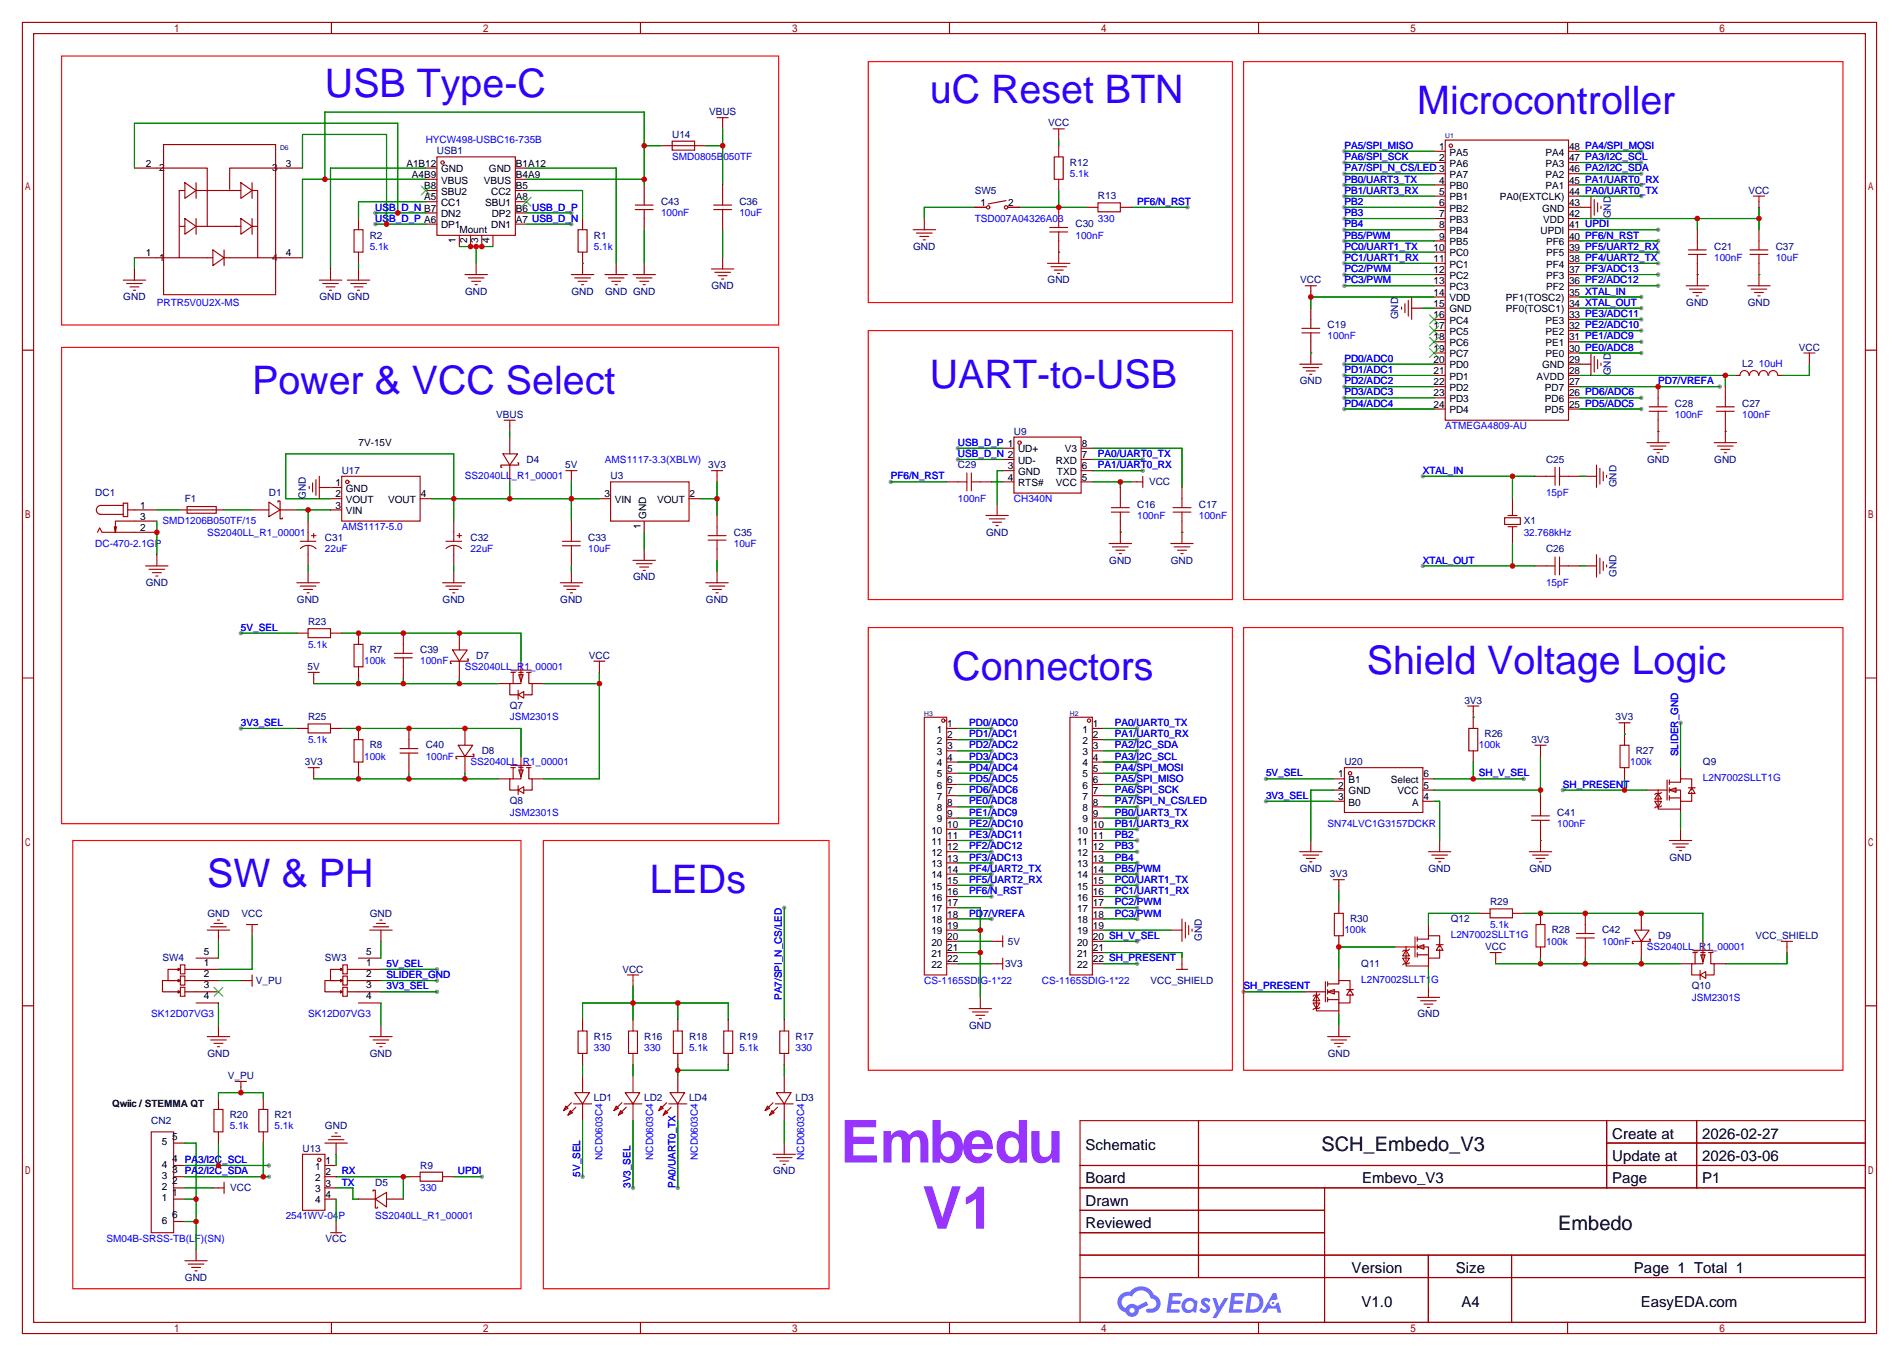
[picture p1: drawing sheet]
<svg xmlns="http://www.w3.org/2000/svg" width="431mm" height="307mm" viewBox="0 0 431 307" stroke-linecap="round" stroke-linejoin="round" font-family="sans-serif">
<defs><g id="words">
<g font-size="13.4" fill="#93f">
<text x="190.5" y="263.5">Embedu</text>
<text x="209.1" y="278.5">V1</text>
</g>
<g font-size="8.9" fill="#30f">
<text x="73.7" y="22">USB Type-C</text>
<text x="210.8" y="23.3">uC Reset BTN</text>
<text x="321.3" y="25.8">Microcontroller</text>
<text x="57.1" y="89.3">Power &amp; VCC Select</text>
<text x="210.8" y="88">UART-to-USB</text>
<text x="215.9" y="154.1">Connectors</text>
<text x="309.9" y="152.8">Shield Voltage Logic</text>
<text x="47" y="201.1">SW &amp; PH</text>
<text x="147.3" y="202.3">LEDs</text>
</g>
<g font-size="4.5">
<text x="299.6" y="260.9">SCH_Embedo_V3</text>
<text x="353.3" y="278.7">Embedo</text>
</g>
<g font-size="3.4">
<text x="246.1" y="260.6">Schematic</text>
<text x="365.5" y="258.1">Create at</text>
<text x="365.5" y="263.1">Update at</text>
<text x="385.9" y="258.1">2026-02-27</text>
<text x="385.9" y="263.1">2026-03-06</text>
<text x="246.1" y="268.2">Board</text>
<text x="308.8" y="268.2">Embevo_V3</text>
<text x="365.5" y="268.2">Page</text>
<text x="385.9" y="268.2">P1</text>
<text x="246.1" y="273.3">Drawn</text>
<text x="246.1" y="278.4">Reviewed</text>
<text x="306.4" y="288.5">Version</text>
<text x="330.1" y="288.5">Size</text>
<text x="370.4" y="288.5">Page 1 Total 1</text>
<text x="308.7" y="296.2">V1.0</text>
<text x="331.3" y="296.2">A4</text>
<text x="372" y="296.2">EasyEDA.com</text>
</g>
<g font-size="2.3" fill="#000080">
<text x="160.7" y="26.1">VBUS</text>
<text x="237.6" y="28.7">VCC</text>
<text x="99.1" y="35">USB1</text>
<text x="152.4" y="31.2">U14</text>
<text x="242.6" y="37.6">R12</text>
<text x="149.9" y="46.4">C43</text>
<text x="167.6" y="46.4">C36</text>
<text x="221" y="43.9">SW5</text>
<text x="248.9" y="45.2">R13</text>
<text x="396.4" y="43.9">VCC</text>
<text x="243.8" y="51.5">C30</text>
<text x="365.2" y="49.5" transform="rotate(-90 365.2 49.5)">GND</text>
<text x="83.8" y="54.1">R2</text>
<text x="134.6" y="54.1">R1</text>
<text x="207" y="56.6">GND</text>
<text x="388.6" y="56.6">C21</text>
<text x="402.6" y="56.6">C37</text>
<text x="161.3" y="65.5">GND</text>
<text x="237.5" y="64.2">GND</text>
<text x="294.8" y="64.2">VCC</text>
<text x="28" y="68">GND</text>
<text x="72.4" y="68">GND GND</text>
<text x="105.4" y="66.8">GND</text>
<text x="129.6" y="66.8">GND</text>
<text x="137.2" y="66.8">GND GND</text>
<text x="382.3" y="69.3">GND</text>
<text x="396.3" y="69.3">GND</text>
<text x="301" y="74.4">C19</text>
<text x="317" y="72.4" transform="rotate(-90 317 72.4)">GND</text>
<text x="395" y="83.3">L2</text>
<text x="407.8" y="79.5">VCC</text>
<text x="294.7" y="87.1">GND</text>
<text x="365.2" y="85.1" transform="rotate(-90 365.2 85.1)">GND</text>
<text x="112.5" y="94.7">VBUS</text>
<text x="379.7" y="92.2">C28</text>
<text x="395" y="92.2">C27</text>
<text x="229.9" y="98.5">U9</text>
<text x="77.5" y="107.4">U17</text>
<text x="119.4" y="104.9">D4</text>
<text x="128.2" y="106.1">5V</text>
<text x="160.5" y="106.1">3V3</text>
<text x="217.2" y="106.1">C29</text>
<text x="350.5" y="104.9">C25</text>
<text x="373.4" y="104.9">GND</text>
<text x="388.6" y="104.9">GND</text>
<text x="21.6" y="112.5">DC1</text>
<text x="41.9" y="113.8">F1</text>
<text x="61" y="112.5">D1</text>
<text x="69.3" y="113" transform="rotate(-90 69.3 113)">GND</text>
<text x="138.4" y="108.7">U3</text>
<text x="260.5" y="109.9">VCC</text>
<text x="366.5" y="110.5" transform="rotate(-90 366.5 110.5)">GND</text>
<text x="257.8" y="115">C16</text>
<text x="271.8" y="115">C17</text>
<text x="345.4" y="118.8">X1</text>
<text x="73.7" y="122.6">C31</text>
<text x="106.7" y="122.6">C32</text>
<text x="133.3" y="122.6">C33</text>
<text x="166.4" y="121.4">C35</text>
<text x="223.5" y="121.4">GND</text>
<text x="350.5" y="125.2">C26</text>
<text x="143.5" y="131.5">GND</text>
<text x="251.5" y="127.7">GND</text>
<text x="265.5" y="127.7">GND</text>
<text x="366.5" y="130.8" transform="rotate(-90 366.5 130.8)">GND</text>
<text x="33" y="132.8">GND</text>
<text x="67.3" y="136.6">GND</text>
<text x="100.4" y="136.6">GND</text>
<text x="127" y="136.6">GND</text>
<text x="160" y="136.6">GND</text>
<text x="69.8" y="141.7">R23</text>
<text x="83.8" y="148">R7</text>
<text x="95.2" y="148">C39</text>
<text x="107.9" y="149.3">D7</text>
<text x="133.5" y="149.3">VCC</text>
<text x="69.7" y="151.9">5V</text>
<text x="115.6" y="160.7">Q7</text>
<text x="332" y="159.5">3V3</text>
<text x="69.8" y="163.3">R25</text>
<text x="336.5" y="167.1">R26</text>
<text x="366.3" y="163.3">3V3</text>
<text x="69.1" y="173.4">3V3</text>
<text x="83.8" y="169.6">R8</text>
<text x="96.5" y="169.6">C40</text>
<text x="109.2" y="170.9">D8</text>
<text x="304.8" y="173.4">U20</text>
<text x="347.2" y="168.4">3V3</text>
<text x="370.8" y="170.9">R27</text>
<text x="386.1" y="173.4">Q9</text>
<text x="115.6" y="182.3">Q8</text>
<text x="353.1" y="184.9">C41</text>
<text x="294.7" y="197.6">GND</text>
<text x="323.9" y="197.6">GND</text>
<text x="346.7" y="197.6">GND</text>
<text x="378.5" y="195">GND</text>
<text x="301.5" y="198.8">3V3</text>
<text x="47" y="207.7">GND</text>
<text x="54.8" y="207.7">VCC</text>
<text x="83.8" y="207.7">GND</text>
<text x="306.1" y="209">R30</text>
<text x="328.9" y="209">Q12</text>
<text x="337.8" y="205.2">R29</text>
<text x="228.5" y="214.1">5V</text>
<text x="272.5" y="213.3" transform="rotate(-90 272.5 213.3)">GND</text>
<text x="336.7" y="215.4">VCC</text>
<text x="351.8" y="211.5">R28</text>
<text x="363.2" y="211.5">C42</text>
<text x="375.9" y="212.8">D9</text>
<text x="398" y="212.8">VCC_SHIELD</text>
<text x="36.8" y="217.9">SW4</text>
<text x="73.7" y="217.9">SW3</text>
<text x="141.1" y="220.4">VCC</text>
<text x="227.9" y="219.2">3V3</text>
<text x="308.6" y="219.2">Q11</text>
<text x="58" y="223">V_PU</text>
<text x="260.9" y="223">VCC_SHIELD</text>
<text x="383.5" y="224.2">Q10</text>
<text x="219.7" y="233.1">GND</text>
<text x="321.3" y="230.6">GND</text>
<text x="47" y="239.5">GND</text>
<text x="83.8" y="239.5">GND</text>
<text x="134.6" y="235.7">R15</text>
<text x="146" y="235.7">R16</text>
<text x="156.2" y="235.7">R18</text>
<text x="167.6" y="235.7">R19</text>
<text x="180.3" y="235.7">R17</text>
<text x="301" y="239.5">GND</text>
<text x="51.6" y="244.6">V_PU</text>
<text x="134.6" y="249.6">LD1</text>
<text x="146" y="249.6">LD2</text>
<text x="156.2" y="249.6">LD4</text>
<text x="180.3" y="249.6">LD3</text>
<text x="34.3" y="254.7">CN2</text>
<text x="52.1" y="253.5">R20</text>
<text x="62.2" y="253.5">R21</text>
<text x="73.7" y="256">GND</text>
<text x="68.6" y="261.1">U13</text>
<text x="52.2" y="270">VCC</text>
<text x="85.1" y="268.7">D5</text>
<text x="95.2" y="264.9">R9</text>
<text x="175.3" y="266.2">GND</text>
<text x="73.8" y="281.4">VCC</text>
<text x="41.9" y="290.3">GND</text>
</g>
<g font-size="2.3" fill="#00f">
<text x="96.5" y="32.5">HYCW498-USBC16-735B</text>
<text x="304.8" y="33.7">PA5/SPI_MISO</text>
<text x="152.4" y="36.3">SMD0805B050TF</text>
<text x="242.6" y="40.1">5.1k</text>
<text x="304.8" y="36.3">PA6/SPI_SCK</text>
<text x="304.8" y="38.8">PA7/SPI_N_CS/LED 3</text>
<text x="304.8" y="41.4">PB0/UART3_TX</text>
<text x="85.1" y="47.7">USB_D_N B7</text>
<text x="257.8" y="46.4">PF6/N_RST</text>
<text x="304.8" y="43.9">PB1/UART3_RX</text>
<text x="304.8" y="46.4">PB2</text>
<text x="85.1" y="50.3">USB_D_P A6</text>
<text x="149.9" y="49">100nF</text>
<text x="167.6" y="49">10uF</text>
<text x="221" y="50.3">TSD007A04326A03</text>
<text x="248.9" y="50.3">330</text>
<text x="304.8" y="49">PB3</text>
<text x="304.8" y="51.5">PB4</text>
<text x="83.8" y="56.6">5.1k</text>
<text x="134.6" y="56.6">5.1k</text>
<text x="243.8" y="54.1">100nF</text>
<text x="304.8" y="56.6">PC0/UART1_TX</text>
<text x="304.8" y="59.1">PC1/UART1_RX</text>
<text x="304.8" y="54.1">PB5/PWM</text>
<text x="388.6" y="59.1">100nF</text>
<text x="402.6" y="59.1">10uF</text>
<text x="304.8" y="61.7">PC2/PWM</text>
<text x="304.8" y="64.2">PC3/PWM</text>
<text x="35.6" y="69.3">PRTR5V0U2X-MS</text>
<text x="301" y="76.9">100nF</text>
<text x="304.8" y="82">PD0/ADC0</text>
<text x="398.8" y="83.3">10uH</text>
<text x="304.8" y="84.5">PD1/ADC1</text>
<text x="304.8" y="87.1">PD2/ADC2</text>
<text x="304.8" y="89.6">PD3/ADC3</text>
<text x="375.9" y="87.1">PD7/VREFA</text>
<text x="304.8" y="92.2">PD4/ADC4</text>
<text x="379.7" y="94.7">100nF</text>
<text x="395" y="94.7">100nF</text>
<text x="217.2" y="101.1">USB_D_P 1</text>
<text x="327.7" y="97.2">ATMEGA4809-AU</text>
<text x="137.2" y="104.9">AMS1117-3.3(XBLW)</text>
<text x="217.2" y="103.6">USB_D_N 2</text>
<text x="248.9" y="103.6">PA0/UART0_TX</text>
<text x="248.9" y="106.1">PA1/UART0_RX</text>
<text x="322.6" y="107.4">XTAL_IN</text>
<text x="105.4" y="108.7">SS2040LL_R1_00001</text>
<text x="201.9" y="108.7">PF6/N_RST</text>
<text x="217.2" y="113.8">100nF</text>
<text x="229.9" y="113.8">CH340N</text>
<text x="350.5" y="112.5">15pF</text>
<text x="36.8" y="118.8">SMD1206B050TF/15</text>
<text x="257.8" y="117.6">100nF</text>
<text x="271.8" y="117.6">100nF</text>
<text x="21.6" y="123.9">DC-470-2.1GP</text>
<text x="47" y="121.4">SS2040LL_R1_00001</text>
<text x="73.7" y="125.2">22uF</text>
<text x="77.5" y="120.1">AMS1117-5.0</text>
<text x="106.7" y="125.2">22uF</text>
<text x="133.3" y="125.2">10uF</text>
<text x="166.4" y="123.9">10uF</text>
<text x="345.4" y="121.4">32.768kHz</text>
<text x="322.6" y="127.7">XTAL_OUT</text>
<text x="350.5" y="132.8">15pF</text>
<text x="54.6" y="143">5V_SEL</text>
<text x="69.8" y="146.8">5.1k</text>
<text x="82.5" y="150.6">100k</text>
<text x="95.2" y="150.6">100nF</text>
<text x="105.4" y="151.9">SS2040LL_R1_00001</text>
<text x="54.6" y="164.6">3V3_SEL</text>
<text x="115.6" y="163.3">JSM2301S</text>
<text x="219.7" y="167.1">PD1/ADC1</text>
<text x="219.7" y="164.6">PD0/ADC0</text>
<text x="252.7" y="164.6">PA0/UART0_TX</text>
<text x="252.7" y="167.1">PA1/UART0_RX</text>
<text x="69.8" y="168.4">5.1k</text>
<text x="82.5" y="172.2">100k</text>
<text x="96.5" y="172.2">100nF</text>
<text x="106.7" y="173.4">SS2040LL_R1_00001</text>
<text x="219.7" y="172.2">PD3/ADC3</text>
<text x="219.7" y="169.6">PD2/ADC2</text>
<text x="252.7" y="169.6">PA2/I2C_SDA</text>
<text x="252.7" y="172.2">PA3/I2C_SCL</text>
<text x="335.3" y="169.6">100k</text>
<text x="369.6" y="173.4">100k</text>
<text x="380.5" y="171.4" transform="rotate(-90 380.5 171.4)">SLIDER_GND</text>
<text x="219.7" y="179.8">PD6/ADC6</text>
<text x="219.7" y="177.3">PD5/ADC5</text>
<text x="219.7" y="174.7">PD4/ADC4</text>
<text x="252.7" y="174.7">PA4/SPI_MOSI</text>
<text x="252.7" y="177.3">PA5/SPI_MISO</text>
<text x="252.7" y="179.8">PA6/SPI_SCK</text>
<text x="287" y="176">5V_SEL</text>
<text x="335.3" y="176">SH_V_SEL</text>
<text x="354.3" y="178.5">SH_PRESENT</text>
<text x="386.1" y="177">L2N7002SLLT1G</text>
<text x="115.6" y="184.9">JSM2301S</text>
<text x="219.7" y="184.9">PE1/ADC9</text>
<text x="219.7" y="182.3">PE0/ADC8</text>
<text x="252.7" y="182.3">PA7/SPI_N_CS/LED</text>
<text x="252.7" y="184.9">PB0/UART3_TX</text>
<text x="287" y="181.1">3V3_SEL</text>
<text x="219.7" y="190">PE3/ADC11</text>
<text x="219.7" y="187.4">PE2/ADC10</text>
<text x="252.7" y="190">PB2</text>
<text x="252.7" y="187.4">PB1/UART3_RX</text>
<text x="301" y="187.4">SN74LVC1G3157DCKR</text>
<text x="353.1" y="187.4">100nF</text>
<text x="219.7" y="197.6">PF4/UART2_TX</text>
<text x="219.7" y="195">PF3/ADC13</text>
<text x="219.7" y="192.5">PF2/ADC12</text>
<text x="252.7" y="197.6">PB5/PWM</text>
<text x="252.7" y="195">PB4</text>
<text x="252.7" y="192.5">PB3</text>
<text x="219.7" y="202.7">PF6/N_RST</text>
<text x="219.7" y="200.1">PF5/UART2_RX</text>
<text x="252.7" y="202.7">PC1/UART1_RX</text>
<text x="252.7" y="200.1">PC0/UART1_TX</text>
<text x="219.7" y="207.7">PD7/VREFA</text>
<text x="252.7" y="207.7">PC3/PWM</text>
<text x="252.7" y="205.2">PC2/PWM</text>
<text x="304.8" y="211.5">100k</text>
<text x="328.9" y="212.6">L2N7002SLLT1G</text>
<text x="337.8" y="210.3">5.1k</text>
<text x="350.5" y="214.1">100k</text>
<text x="363.2" y="214.1">100nF</text>
<text x="373.4" y="215.4">SS2040LL_R1_00001</text>
<text x="87.6" y="219.2">5V_SEL</text>
<text x="87.6" y="221.7">SLIDER_GND</text>
<text x="87.6" y="224.2">3V3_SEL</text>
<text x="177.3" y="226.7" transform="rotate(-90 177.3 226.7)">PA7/SPI_N_CS/LED</text>
<text x="209.5" y="223">CS-1165SDIG-1*22</text>
<text x="236.2" y="223">CS-1165SDIG-1*22</text>
<text x="281.9" y="224.2">SH_PRESENT</text>
<text x="308.6" y="222.7">L2N7002SLLT1G</text>
<text x="383.5" y="226.8">JSM2301S</text>
<text x="34.3" y="230.6">SK12D07VG3</text>
<text x="69.8" y="230.6">SK12D07VG3</text>
<text x="134.6" y="238.2">330</text>
<text x="146" y="238.2">330</text>
<text x="156.2" y="238.2">5.1k</text>
<text x="167.6" y="238.2">5.1k</text>
<text x="180.3" y="238.2">330</text>
<text x="52.1" y="256">5.1k</text>
<text x="62.2" y="256">5.1k</text>
<text x="41.9" y="263.6">PA3/I2C_SCL</text>
<text x="136.6" y="262.9" transform="rotate(-90 136.6 262.9)">NCD0603C4</text>
<text x="148" y="262.9" transform="rotate(-90 148 262.9)">NCD0603C4</text>
<text x="158.2" y="262.9" transform="rotate(-90 158.2 262.9)">NCD0603C4</text>
<text x="182.3" y="262.9" transform="rotate(-90 182.3 262.9)">NCD0603C4</text>
<text x="41.9" y="266.2">PA2/I2C_SDA</text>
<text x="77.5" y="266.2">RX</text>
<text x="77.5" y="268.7">TX</text>
<text x="95.2" y="270">330</text>
<text x="103.8" y="266.2">UPDI</text>
<text x="131.5" y="266.7" transform="rotate(-90 131.5 266.7)">5V_SEL</text>
<text x="143" y="269.2" transform="rotate(-90 143 269.2)">3V3_SEL</text>
<text x="153.1" y="269.2" transform="rotate(-90 153.1 269.2)">PA0/UART0_TX</text>
<text x="24.1" y="281.4">SM04B-SRSS-TB(LF)(SN)</text>
<text x="64.8" y="276.3">2541WV-04P</text>
<text x="85.1" y="276.3">SS2040LL_R1_00001</text>
</g>
<g font-size="2.3">
<text x="326.3" y="34">1</text>
<text x="328.6" y="35.2">PA5</text>
<text x="350.4" y="35.2">PA4</text>
<text x="355.7" y="34">48 PA4/SPI_MOSI</text>
<text x="33" y="37.8">2</text>
<text x="36.1" y="38.8">2</text>
<text x="61.7" y="38.8">3</text>
<text x="64.8" y="37.8">3</text>
<text x="92.1" y="37.8">A1B12</text>
<text x="93.4" y="40.3">A4B9</text>
<text x="100" y="39.1">GND</text>
<text x="100" y="41.6">VBUS</text>
<text x="109.7" y="41.6">VBUS</text>
<text x="110.9" y="39.1">GND</text>
<text x="117" y="40.3">B4A9</text>
<text x="117" y="37.8">B1A12</text>
<text x="326.3" y="36.5">2</text>
<text x="326.3" y="41.6">4</text>
<text x="328.6" y="37.8">PA6</text>
<text x="328.6" y="40.3">PA7</text>
<text x="350.4" y="40.3">PA2</text>
<text x="350.4" y="37.8">PA3</text>
<text x="355.7" y="41.6">45 PA1/UART0_RX</text>
<text x="355.7" y="39.1">46 PA2/I2C_SDA</text>
<text x="355.7" y="36.5">47 PA3/I2C_SCL</text>
<text x="96.2" y="42.9">B8</text>
<text x="96.2" y="45.4">A5</text>
<text x="100" y="44.1">SBU2</text>
<text x="100" y="46.7">CC1</text>
<text x="110" y="46.7">SBU1</text>
<text x="111.4" y="44.1">CC2</text>
<text x="117" y="47.9">B6 USB_D_P</text>
<text x="117" y="45.4">A8</text>
<text x="117" y="42.9">B5</text>
<text x="222.3" y="46.7">1</text>
<text x="228.6" y="46.7">2</text>
<text x="326.3" y="44.1">5</text>
<text x="326.3" y="46.7">6</text>
<text x="328.6" y="42.9">PB0</text>
<text x="328.6" y="45.4">PB1</text>
<text x="328.6" y="47.9">PB2</text>
<text x="340" y="45.4">PA0(EXTCLK)</text>
<text x="349.6" y="47.9">GND</text>
<text x="350.4" y="42.9">PA1</text>
<text x="355.7" y="46.7">43</text>
<text x="355.7" y="44.1">44 PA0/UART0_TX</text>
<text x="100" y="49.2">DN2</text>
<text x="100" y="51.8">DP1</text>
<text x="104.1" y="52.8">Mount</text>
<text x="111.4" y="51.8">DN1</text>
<text x="111.5" y="49.2">DP2</text>
<text x="117" y="50.5">A7 USB_D_N</text>
<text x="326.3" y="49.2">7</text>
<text x="326.3" y="51.8">8</text>
<text x="328.6" y="50.5">PB3</text>
<text x="328.6" y="53">PB4</text>
<text x="349.2" y="53">UPDI</text>
<text x="349.9" y="50.5">VDD</text>
<text x="355.7" y="51.8">41 UPDI</text>
<text x="355.7" y="49.2">42</text>
<text x="33" y="58.1">1</text>
<text x="36.1" y="59.1">1</text>
<text x="61.7" y="59.1">4</text>
<text x="64.8" y="58.1">4</text>
<text x="103.3" y="55.1" transform="rotate(-90 103.3 55.1)">1</text>
<text x="105.9" y="55.1" transform="rotate(-90 105.9 55.1)">2</text>
<text x="108.4" y="55.1" transform="rotate(-90 108.4 55.1)">3</text>
<text x="111" y="55.1" transform="rotate(-90 111 55.1)">4</text>
<text x="325" y="56.8">10</text>
<text x="325" y="59.4">11</text>
<text x="326.3" y="54.3">9</text>
<text x="328.6" y="55.6">PB5</text>
<text x="328.6" y="58.1">PC0</text>
<text x="350.5" y="58.1">PF5</text>
<text x="350.5" y="55.6">PF6</text>
<text x="355.7" y="59.4">38 PF4/UART2_TX</text>
<text x="355.7" y="56.8">39 PF5/UART2_RX</text>
<text x="355.7" y="54.3">40 PF6/N_RST</text>
<text x="325" y="61.9">12</text>
<text x="325" y="64.5">13</text>
<text x="328.6" y="60.6">PC1</text>
<text x="328.6" y="63.2">PC2</text>
<text x="328.6" y="65.7">PC3</text>
<text x="350.5" y="65.7">PF2</text>
<text x="350.5" y="63.2">PF3</text>
<text x="350.5" y="60.6">PF4</text>
<text x="355.7" y="64.5">36 PF2/ADC12</text>
<text x="355.7" y="61.9">37 PF3/ADC13</text>
<text x="325" y="67">14</text>
<text x="325" y="69.5">15</text>
<text x="328.6" y="68.3">VDD</text>
<text x="328.6" y="70.8">GND</text>
<text x="341.4" y="70.8">PF0(TOSC1)</text>
<text x="341.4" y="68.3">PF1(TOSC2)</text>
<text x="355.7" y="69.5">34 XTAL_OUT</text>
<text x="355.7" y="67">35 XTAL_IN</text>
<text x="325" y="72.1">16</text>
<text x="325" y="74.6">17</text>
<text x="325" y="77.2">18</text>
<text x="328.6" y="73.3">PC4</text>
<text x="328.6" y="75.9">PC5</text>
<text x="350.4" y="75.9">PE2</text>
<text x="350.4" y="73.3">PE3</text>
<text x="355.7" y="77.2">31 PE1/ADC9</text>
<text x="355.7" y="74.6">32 PE2/ADC10</text>
<text x="355.7" y="72.1">33 PE3/ADC11</text>
<text x="325" y="79.7">19</text>
<text x="325" y="82.2">20</text>
<text x="328.6" y="78.4">PC6</text>
<text x="328.6" y="81">PC7</text>
<text x="328.6" y="83.5">PD0</text>
<text x="349.6" y="83.5">GND</text>
<text x="350.4" y="81">PE0</text>
<text x="350.4" y="78.4">PE1</text>
<text x="355.7" y="82.2">29</text>
<text x="355.7" y="79.7">30 PE0/ADC8</text>
<text x="325" y="84.8">21</text>
<text x="325" y="87.3">22</text>
<text x="325" y="89.9">23</text>
<text x="328.6" y="86">PD1</text>
<text x="328.6" y="88.6">PD2</text>
<text x="348.4" y="86">AVDD</text>
<text x="350.2" y="88.6">PD7</text>
<text x="355.7" y="89.9">26 PD6/ADC6</text>
<text x="355.7" y="87.3">27</text>
<text x="355.7" y="84.8">28</text>
<text x="325" y="92.4">24</text>
<text x="328.6" y="91.1">PD3</text>
<text x="328.6" y="93.7">PD4</text>
<text x="350.2" y="93.7">PD5</text>
<text x="350.2" y="91.1">PD6</text>
<text x="355.7" y="92.4">25 PD5/ADC5</text>
<text x="81.3" y="101.1">7V-15V</text>
<text x="245.2" y="101.3">8</text>
<text x="228.5" y="106.4">3</text>
<text x="230.8" y="107.6">GND</text>
<text x="230.8" y="105.1">UD-</text>
<text x="230.8" y="102.6">UD+</text>
<text x="239.4" y="105.1">RXD</text>
<text x="239.6" y="107.6">TXD</text>
<text x="241.4" y="102.6">V3</text>
<text x="245.2" y="103.8">7</text>
<text x="245.2" y="106.4">6</text>
<text x="76.1" y="110.2">1</text>
<text x="76.1" y="112.7">2</text>
<text x="78.4" y="111.4">GND</text>
<text x="78.4" y="114">VOUT</text>
<text x="88" y="114">VOUT</text>
<text x="95.4" y="112.7">4</text>
<text x="137" y="112.7">3</text>
<text x="139.4" y="114">VIN</text>
<text x="149" y="114">VOUT</text>
<text x="156.3" y="112.7">2</text>
<text x="228.5" y="108.9">4</text>
<text x="230.8" y="110.2">RTS#</text>
<text x="239.4" y="110.2">VCC</text>
<text x="245.2" y="108.9">5</text>
<text x="31.7" y="115.3">1</text>
<text x="31.7" y="117.8">3</text>
<text x="76.1" y="115.3">3</text>
<text x="78.4" y="116.5">VIN</text>
<text x="145.3" y="120" transform="rotate(-90 145.3 120)">1</text>
<text x="146.5" y="117.7" transform="rotate(-90 146.5 117.7)">GND</text>
<text x="31.7" y="120.3">2</text>
<text x="212.4" y="166.1">1</text>
<text x="214.8" y="167.3">2</text>
<text x="214.8" y="164.8">1</text>
<text x="245.4" y="166.1">1</text>
<text x="247.8" y="167.3">2</text>
<text x="247.8" y="164.8">1</text>
<text x="212.4" y="173.7">4</text>
<text x="212.4" y="171.1">3</text>
<text x="212.4" y="168.6">2</text>
<text x="214.8" y="172.4">4</text>
<text x="214.8" y="169.9">3</text>
<text x="245.4" y="173.7">4</text>
<text x="245.4" y="171.1">3</text>
<text x="245.4" y="168.6">2</text>
<text x="247.8" y="172.4">4</text>
<text x="247.8" y="169.9">3</text>
<text x="212.4" y="178.8">6</text>
<text x="212.4" y="176.2">5</text>
<text x="214.8" y="177.5">6</text>
<text x="214.8" y="174.9">5</text>
<text x="245.4" y="178.8">6</text>
<text x="245.4" y="176.2">5</text>
<text x="247.8" y="177.5">6</text>
<text x="247.8" y="174.9">5</text>
<text x="303.4" y="176.2">1</text>
<text x="303.4" y="178.8">2</text>
<text x="305.7" y="177.5">B1</text>
<text x="315.3" y="177.5">Select</text>
<text x="322.7" y="178.8">5</text>
<text x="322.7" y="176.2">6</text>
<text x="212.4" y="183.8">8</text>
<text x="212.4" y="181.3">7</text>
<text x="214.8" y="185.1">9</text>
<text x="214.8" y="182.6">8</text>
<text x="214.8" y="180">7</text>
<text x="245.4" y="183.8">8</text>
<text x="245.4" y="181.3">7</text>
<text x="247.8" y="185.1">9</text>
<text x="247.8" y="182.6">8</text>
<text x="247.8" y="180">7</text>
<text x="303.4" y="181.3">3</text>
<text x="305.7" y="180">GND</text>
<text x="305.7" y="182.6">B0</text>
<text x="316.9" y="180">VCC</text>
<text x="320.1" y="182.6">A</text>
<text x="322.7" y="181.3">4</text>
<text x="211.2" y="191.5">11</text>
<text x="211.2" y="188.9">10</text>
<text x="212.4" y="186.4">9</text>
<text x="214.8" y="190.2">11</text>
<text x="214.8" y="187.6">10</text>
<text x="244.2" y="191.5">11</text>
<text x="244.2" y="188.9">10</text>
<text x="245.4" y="186.4">9</text>
<text x="247.8" y="190.2">11</text>
<text x="247.8" y="187.6">10</text>
<text x="211.2" y="196.5">13</text>
<text x="211.2" y="194">12</text>
<text x="214.8" y="197.8">14</text>
<text x="214.8" y="195.3">13</text>
<text x="214.8" y="192.7">12</text>
<text x="244.2" y="196.5">13</text>
<text x="244.2" y="194">12</text>
<text x="247.8" y="197.8">14</text>
<text x="247.8" y="195.3">13</text>
<text x="247.8" y="192.7">12</text>
<text x="211.2" y="201.6">15</text>
<text x="211.2" y="199.1">14</text>
<text x="214.8" y="202.9">16</text>
<text x="214.8" y="200.3">15</text>
<text x="244.2" y="201.6">15</text>
<text x="244.2" y="199.1">14</text>
<text x="247.8" y="202.9">16</text>
<text x="247.8" y="200.3">15</text>
<text x="211.2" y="209.2">18</text>
<text x="211.2" y="206.7">17</text>
<text x="211.2" y="204.2">16</text>
<text x="214.8" y="208">18</text>
<text x="214.8" y="205.4">17</text>
<text x="244.2" y="209.2">18</text>
<text x="244.2" y="206.7">17</text>
<text x="244.2" y="204.2">16</text>
<text x="247.8" y="208">18</text>
<text x="247.8" y="205.4">17</text>
<text x="211.2" y="214.3">20</text>
<text x="211.2" y="211.8">19</text>
<text x="214.8" y="215.6">21</text>
<text x="214.8" y="213">20</text>
<text x="214.8" y="210.5">19</text>
<text x="244.2" y="214.3">20</text>
<text x="244.2" y="211.8">19</text>
<text x="247.8" y="215.6">21</text>
<text x="247.8" y="213">20 SH_V_SEL</text>
<text x="247.8" y="210.5">19</text>
<text x="46.2" y="221.5">2</text>
<text x="46.2" y="218.9">1</text>
<text x="46.2" y="216.4">5</text>
<text x="83" y="221.5">2</text>
<text x="83" y="218.9">1</text>
<text x="83" y="216.4">5</text>
<text x="211.2" y="219.4">22</text>
<text x="211.2" y="216.9">21</text>
<text x="214.8" y="218.1">22</text>
<text x="244.2" y="219.4">22</text>
<text x="244.2" y="216.9">21</text>
<text x="247.8" y="218.1">22 SH_PRESENT</text>
<text x="46.2" y="224">3</text>
<text x="46.2" y="226.5">4</text>
<text x="83" y="224">3</text>
<text x="83" y="226.5">4</text>
<text x="25.4" y="250.9">Qwiic / STEMMA QT</text>
<text x="36.7" y="259.6">5</text>
<text x="39" y="263.4">4</text>
<text x="39" y="258.3">5</text>
<text x="73.8" y="263.8">1</text>
<text x="36.7" y="269.7">2</text>
<text x="36.7" y="267.2">3</text>
<text x="36.7" y="264.6">4</text>
<text x="39" y="268.4">2</text>
<text x="39" y="265.9">3</text>
<text x="71.5" y="265.1">1</text>
<text x="71.5" y="267.7">2</text>
<text x="73.8" y="266.4">2</text>
<text x="73.8" y="268.9">3</text>
<text x="36.7" y="272.3">1</text>
<text x="39" y="271">1</text>
<text x="71.5" y="270.2">3</text>
<text x="71.5" y="272.7">4</text>
<text x="73.8" y="271.5">4</text>
<text x="36.7" y="277.3">6</text>
<text x="39" y="276.1">6</text>
</g>
<g font-size="1.5" fill="#000080">
<text x="63.5" y="33.9">D6</text>
<text x="327.7" y="31.4">U1</text>
<text x="209.5" y="162.2">H3</text>
<text x="242.6" y="162.2">H2</text>
</g>
</g></defs>
<g fill="#999">
<circle cx="99.1" cy="224.8" r=".51"/>
<circle cx="99.1" cy="219.7" r=".51"/>
<circle cx="217.2" cy="101.6" r=".51"/>
<circle cx="217.2" cy="104.1" r=".51"/>
<circle cx="375.9" cy="52.1" r=".51"/>
<circle cx="322.6" cy="128.3" r=".51"/>
<circle cx="322.6" cy="107.9" r=".51"/>
<circle cx="372.1" cy="67.3" r=".51"/>
<circle cx="372.1" cy="69.8" r=".51"/>
<circle cx="372.1" cy="34.3" r=".51"/>
<circle cx="304.8" cy="34.3" r=".51"/>
<circle cx="304.8" cy="36.8" r=".51"/>
<circle cx="304.8" cy="39.4" r=".51"/>
<circle cx="375.9" cy="54.6" r=".51"/>
<circle cx="372.1" cy="36.8" r=".51"/>
<circle cx="372.1" cy="39.4" r=".51"/>
<circle cx="372.1" cy="44.4" r=".51"/>
<circle cx="372.1" cy="41.9" r=".51"/>
<circle cx="304.8" cy="41.9" r=".51"/>
<circle cx="304.8" cy="44.5" r=".51"/>
<circle cx="304.8" cy="57.2" r=".51"/>
<circle cx="304.8" cy="59.7" r=".51"/>
<circle cx="375.9" cy="57.2" r=".51"/>
<circle cx="375.9" cy="59.7" r=".51"/>
<circle cx="389.9" cy="87.6" r=".51"/>
<circle cx="304.8" cy="82.5" r=".51"/>
<circle cx="304.8" cy="85.1" r=".51"/>
<circle cx="304.8" cy="87.6" r=".51"/>
<circle cx="304.8" cy="90.2" r=".51"/>
<circle cx="304.8" cy="92.7" r=".51"/>
<circle cx="372.1" cy="92.7" r=".51"/>
<circle cx="372.1" cy="90.2" r=".51"/>
<circle cx="372.1" cy="80" r=".51"/>
<circle cx="372.1" cy="77.5" r=".51"/>
<circle cx="372.1" cy="74.9" r=".51"/>
<circle cx="372.1" cy="72.4" r=".51"/>
<circle cx="375.9" cy="64.8" r=".51"/>
<circle cx="375.9" cy="62.2" r=".51"/>
<circle cx="304.8" cy="47" r=".51"/>
<circle cx="304.8" cy="49.5" r=".51"/>
<circle cx="304.8" cy="52.1" r=".51"/>
<circle cx="304.8" cy="54.6" r=".51"/>
<circle cx="304.8" cy="62.2" r=".51"/>
<circle cx="304.8" cy="64.8" r=".51"/>
<circle cx="201.9" cy="109.2" r=".51"/>
<circle cx="269.2" cy="47" r=".51"/>
<circle cx="257.8" cy="165.1" r=".51"/>
<circle cx="257.8" cy="167.6" r=".51"/>
<circle cx="257.8" cy="170.2" r=".51"/>
<circle cx="257.8" cy="172.7" r=".51"/>
<circle cx="257.8" cy="175.3" r=".51"/>
<circle cx="257.8" cy="177.8" r=".51"/>
<circle cx="257.8" cy="180.3" r=".51"/>
<circle cx="257.8" cy="182.9" r=".51"/>
<circle cx="257.8" cy="198.1" r=".51"/>
<circle cx="257.8" cy="195.6" r=".51"/>
<circle cx="257.8" cy="193" r=".51"/>
<circle cx="257.8" cy="190.5" r=".51"/>
<circle cx="257.8" cy="188" r=".51"/>
<circle cx="257.8" cy="185.4" r=".51"/>
<circle cx="257.8" cy="213.4" r=".51"/>
<circle cx="257.8" cy="208.3" r=".51"/>
<circle cx="257.8" cy="205.7" r=".51"/>
<circle cx="257.8" cy="203.2" r=".51"/>
<circle cx="257.8" cy="200.7" r=".51"/>
<circle cx="224.8" cy="180.3" r=".51"/>
<circle cx="224.8" cy="177.8" r=".51"/>
<circle cx="224.8" cy="175.3" r=".51"/>
<circle cx="224.8" cy="172.7" r=".51"/>
<circle cx="224.8" cy="170.2" r=".51"/>
<circle cx="224.8" cy="167.6" r=".51"/>
<circle cx="224.8" cy="165.1" r=".51"/>
<circle cx="224.8" cy="203.2" r=".51"/>
<circle cx="224.8" cy="200.7" r=".51"/>
<circle cx="224.8" cy="198.1" r=".51"/>
<circle cx="224.8" cy="195.6" r=".51"/>
<circle cx="224.8" cy="193" r=".51"/>
<circle cx="224.8" cy="190.5" r=".51"/>
<circle cx="224.8" cy="188" r=".51"/>
<circle cx="224.8" cy="185.4" r=".51"/>
<circle cx="224.8" cy="182.9" r=".51"/>
<circle cx="224.8" cy="208.3" r=".51"/>
<circle cx="143.5" cy="269.2" r=".51"/>
<circle cx="132.1" cy="266.7" r=".51"/>
<circle cx="177.8" cy="205.7" r=".51"/>
<circle cx="109.2" cy="266.7" r=".51"/>
<circle cx="259.1" cy="104.1" r=".51"/>
<circle cx="259.1" cy="106.7" r=".51"/>
<circle cx="129.5" cy="50.8" r=".51"/>
<circle cx="129.5" cy="48.3" r=".51"/>
<circle cx="153.7" cy="269.2" r=".51"/>
<circle cx="61" cy="266.7" r=".51"/>
<circle cx="61" cy="264.2" r=".51"/>
<circle cx="54.6" cy="143.5" r=".51"/>
<circle cx="54.6" cy="165.1" r=".51"/>
<circle cx="287" cy="176.5" r=".51"/>
<circle cx="287" cy="181.6" r=".51"/>
<circle cx="345.4" cy="176.5" r=".51"/>
<circle cx="354.3" cy="179.1" r=".51"/>
<circle cx="381" cy="163.8" r=".51"/>
<circle cx="99.1" cy="222.3" r=".51"/>
<circle cx="281.9" cy="224.8" r=".51"/>
<circle cx="85.1" cy="50.8" r=".51"/>
<circle cx="85.1" cy="48.3" r=".51"/>
<circle cx="257.8" cy="218.4" r=".51"/>
</g>
<g fill="none" stroke="#a10000" stroke-width=".25">
<path d="M5.1 5.1h420.3v297.2h-420.3zM7.6 7.6h415.3v292.1h-415.3zM75.1 5.1v2.5M145.2 5.1v2.5M215.3 5.1v2.5M285.3 5.1v2.5M355.4 5.1v2.5M30.5 38.1h16.5v13.2M37.1 32.8h25.4v34h-25.4zM68.6 38.1h-16.5v4.8M96.5 38.1h2.6M99.1 35.6h17.7v17.7h-17.7z"/>
<path d="M116.8 38.1h2.6M149.9 33h10.1M152.4 32h5.1v2h-5.1zM162.6 26.7h2.5M163.8 26.7v2.5M238.8 29.2h2.5M239 35.6h2v5h-2zM240 29.2v2.6M240 33v2.6M325.1 34.3h2.6M325.1 36.8h2.6M325.1 39.4h2.6"/>
<path d="M327.7 31.8h27.9v63.4h-27.9zM355.6 34.3h2.5M355.6 36.8h2.5M355.6 39.4h2.5M40.6 58.4h7.7M40.6 51.3h1.3M41.9 49.5l2.5 1.8-2.5 1.8zM41.9 41.4l2.5 1.8-2.5 1.8zM41.9 43.2h-1.3v15.2h-10.1M44.4 43.2h10.2M44.4 41.4v3.6M44.4 49.5v3.6"/>
<path d="M44.4 51.3h10.2M48.3 56.6l2.5 1.8-2.5 1.8zM50.8 58.4h7.6M50.8 56.6v3.6M54.6 49.5l2.5 1.8-2.5 1.8zM54.6 41.4l2.5 1.8-2.5 1.8zM57.1 43.2h1.3v15.2h10.2M57.1 51.3h1.3M57.1 41.4v3.6M57.1 49.5v3.6M80.3 52.1h2v5.1h-2zM81.3 49.5v2.6"/>
<path d="M81.3 57.2v2.5M96.5 40.6h2.6M96.5 43.2h2.6M96.5 45.7h2.6M96.5 48.3h2.6M96.5 50.8h2.6M104.1 53.3v2.6M106.7 53.3v2.6M107.9 59.7v2.5M109.2 53.3v2.6M111.8 53.3v2.6M116.8 40.6h2.6"/>
<path d="M116.8 43.2h2.6M116.8 45.7h2.6M116.8 48.3h2.6M116.8 50.8h2.6M131.1 52.1h2v5.1h-2zM132.1 49.5v2.6M132.1 57.2v5M139.7 59.7v2.5M163.8 58.4v2.6M207 52.1h5.1M207.8 52.8h3.5M208.5 53.6h2.1"/>
<path d="M209.3 54.4h.5M209.5 49.5v2.6M237.5 59.7h5.1M238 51.6h4.1M238 52.6h4.1M240 40.6v2.6M240 47v4.6M240 52.6v7.1M246.4 47h2.5M248.9 46h5.1v2h-5.1zM254 47h2.5M325.1 41.9h2.6"/>
<path d="M325.1 44.4h2.6M325.1 47h2.6M325.1 49.5h2.6M325.1 52.1h2.6M325.1 54.6h2.6M325.1 57.2h2.6M325.1 59.7h2.6M355.6 41.9h2.5M355.6 44.4h2.5M355.6 47h5.1M355.6 49.5h2.5M355.6 52.1h2.5"/>
<path d="M355.6 54.6h2.5M355.6 57.2h2.5M355.6 59.7h2.5M360.7 44.4v5.1M361.4 45.2v3.6M362.2 46v2M363 46.7v.5M382.8 56.6h4M382.8 57.7h4M384.8 52.1v4.5M384.8 57.7v7.1M396.7 56.6h4.1"/>
<path d="M396.7 57.7h4.1M397.5 44.4h2.5M398.8 44.4v2.6M398.8 52.1v4.5M398.8 57.7v7.1M5.1 79.4h2.5M27.9 63.5h5.1M28.7 64.3h3.6M29.5 65h2M30.2 65.8h.5M30.5 61v2.5M72.4 63.5h5.1"/>
<path d="M73.2 64.3h3.5M73.9 65h2M74.7 65.8h.5M74.9 61v2.5M78.7 63.5h5.1M79.5 64.3h3.6M80.3 65h2M81 65.8h.5M81.3 61v2.5M105.4 62.2h5.1M106.2 63h3.5M106.9 63.8h2.1"/>
<path d="M107.7 64.5h.5M129.5 62.2h5.1M130.3 63h3.6M131.1 63.8h2M131.8 64.5h.5M137.2 62.2h5M137.9 63h3.6M138.7 63.8h2M139.4 64.5h.6M161.3 61h5.1M162.1 61.7h3.5M162.8 62.5h2"/>
<path d="M163.6 63.2h.5M238.3 60.5h3.5M239 61.2h2M239.8 62h.5M295.9 64.8h2.5M297.2 64.8v2.5M317.8 69.6v.5M318.5 68.8v2.1M319.3 68.1v3.5M320 69.8h2.6M320 67.3v5.1M325.1 62.2h2.6"/>
<path d="M325.1 64.8h2.6M325.1 67.3h2.6M325.1 69.8h2.6M325.1 72.4h2.6M325.1 74.9h2.6M325.1 77.5h2.6M355.6 62.2h2.5M355.6 64.8h2.5M355.6 67.3h2.5M355.6 69.8h2.5M355.6 72.4h2.5M355.6 74.9h2.5"/>
<path d="M355.6 77.5h2.5M382.3 64.8h5M383 65.5h3.6M383.8 66.3h2M384.6 67.1h.5M396.2 64.8h5.1M397 65.5h3.6M397.8 66.3h2M398.5 67.1h.5M422.9 79.4h2.5M114.3 95.2h2.5M115.6 95.2v2.6"/>
<path d="M115.6 99.1v3.8M229.9 99.1h15.2v12.7h-15.2zM325.1 80h2.6M325.1 82.6h2.6M325.1 85.1h2.6M325.1 87.6h2.6M325.1 90.2h2.6M325.1 92.7h2.6M355.6 80h2.5M355.6 82.6h5.1M355.6 85.1h2.5M355.6 87.6h2.5"/>
<path d="M355.6 90.2h2.5M355.6 92.7h2.5M360.7 80v5.1M361.4 80.8v3.5M362.2 81.5v2.1M363 82.3v.5M373.9 92.2h4.1M373.9 93.2h4.1M375.9 87.6v4.6M375.9 93.2v7.1M389.1 92.2h4.1M389.1 93.2h4.1"/>
<path d="M391.2 87.6v4.6M391.2 93.2v7.1M396.5 85.1a1.01 1.01 0 0 0-1-1.1 1.01 1.01 0 0 0-1 1.1h-.8M396.6 85.1a1.01 1.01 0 0 1 1.1-1.1 1.01 1.01 0 0 1 1 1.1M398.8 85.1a1.01 1.01 0 0 1 1-1.1 1.01 1.01 0 0 1 1 1.1M401 85.1a1.01 1.01 0 0 1 1-1.1 1.01 1.01 0 0 1 1 1.1M403.1 85.1h.8M408.9 80h2.6M410.2 80v2.6M26.4 119.4l-.2 1.3M27.9 114h1.1v3.1h-1.1zM27.9 114.6h-5a1.02 1.02 0 0 0-1.1 1 1.02 1.02 0 0 0 1.1 1h5"/>
<path d="M29 115.6h6.6M35.6 118.1h-9.4v2.6l-.3-1.3M40.6 115.6h10.2M42.4 114.8h6.6v1.5h-6.6zM57.1 115.6h3.9M61 113.8l2.5 1.8-2.5 1.5zM63 113.8v-.3h.5v2.1M63.5 115.6v2h.5v-.3M63.5 115.6h3.8M69.8 118.1v4.6M70.1 110.2v.5M70.9 109.5v2"/>
<path d="M71.6 108.7v3.6M72.4 110.5h5.1M72.4 107.9v5.1M74.9 115.6h2.6M74.9 113h2.6M77.5 107.9h17.7v10.2h-17.7zM95.2 113h2.6M102.9 118.1v4.6M114 102.9h3.3l-1.7 2.5zM115.6 105.4h-2.1v.5h.3M115.6 105.4v3.8M117.3 104.9h.3v.5h-2"/>
<path d="M128.3 106.7h2.5M129.5 106.7v2.5M129.5 118.1v4.6M135.9 113h2.5M138.4 109.2h17.8v8.9h-17.8zM146 118.1v2.6M156.2 113h2.5M161.3 106.7h2.5M162.6 106.7v2.5M162.6 116.8v4.6M214.6 109.2h4.6M219.2 107.2v4.1"/>
<path d="M220.2 109.2h4.6M220.2 107.2v4.1M223.5 116.8h5.1M224.3 117.6h3.5M225 118.4h2.1M225.8 119.1h.5M226.1 114.3v2.5M227.3 106.7h2.6M227.3 101.6h2.6M227.3 104.1h2.6M227.3 109.2h2.6M245.1 106.7h2.5"/>
<path d="M245.1 101.6h2.5M245.1 104.1h2.5M245.1 109.2h2.5M252 115.1h4M252 116.1h4M254 110.5v4.6M254 116.1v7.1M256.5 109.2h2.6M259.1 107.9v2.6M265.9 115.1h4.1M265.9 116.1h4.1M268 110.5v4.6"/>
<path d="M268 116.1v7.1M341.1 117.3h3.6v1.6h-3.6zM341.9 116.8h2M341.9 119.4h2M342.9 113v3.8M342.9 119.4v3.8M348 107.9h4.6M352.6 105.9v4.1M353.6 107.9h4.5M353.6 105.9v4.1M359.4 107.9h2.5M361.9 105.4v5.1"/>
<path d="M362.7 106.2v3.5M363.5 106.9v2.1M364.2 107.7v.5M373.4 100.3h5.1M374.1 101.1h3.6M374.9 101.9h2M375.7 102.6h.5M388.6 100.3h5.1M389.4 101.1h3.5M390.1 101.9h2.1M390.9 102.6h.5M22.1 120.7l.5-1.1 .5 1.1h12.5"/>
<path d="M33 128.3h5.1M33.8 129h3.5M34.5 129.8h2.1M35.3 130.6h.5M35.6 125.7v2.6M67.3 132.1h5.1M68.1 132.8h3.5M68.1 122.7h3.5M68.1 124.3a2.54 2.54 0 0 1 3.5 0M68.8 133.6h2.1M69.6 134.4h.5M69.8 123.7v4.6"/>
<path d="M69.8 129.5v2.6M70.6 121.4h1M71.1 120.9v1M100.3 132.1h5.1M101.1 132.8h3.5M101.1 122.7h3.5M101.1 124.3a2.54 2.54 0 0 1 3.6 0M101.9 133.6h2M102.6 134.4h.5M102.9 123.7v4.6M102.9 129.5v2.6M103.6 121.4h1"/>
<path d="M104.1 120.9v1M127 132.1h5.1M127.5 122.7h4.1M127.5 123.7h4.1M127.8 132.8h3.5M128.5 133.6h2.1M129.3 134.4h.5M129.5 123.7v4.6M129.5 129.5v2.6M143.5 127h5.1M144.3 127.8h3.5M145 128.5h2.1"/>
<path d="M145.8 129.3h.5M146 124.5v2.5M160 132.1h5.1M160.5 121.4h4.1M160.5 122.4h4.1M160.8 132.8h3.5M161.5 133.6h2.1M162.3 134.4h.5M162.6 122.4v4.6M162.6 129.5v2.6M251.5 123.2h5M252.2 124h3.6"/>
<path d="M253 124.7h2M253.7 125.5h.6M265.4 123.2h5.1M266.2 124h3.5M267 124.7h2M267.7 125.5h.5M348 128.3h4.6M352.6 126.2v4.1M353.6 128.3h4.5M353.6 126.2v4.1M359.4 128.3h2.5M361.9 125.7v5.1"/>
<path d="M362.7 126.5v3.5M363.5 127.3v2M364.2 128v.5M5.1 153.7h2.5M67.3 143.5h2.5M69.8 142.5h5.1v2h-5.1zM69.8 152.4h2.6M71.1 152.4v2.5M74.9 143.5h2.6M80.3 146h2v5.1h-2zM81.3 143.5v2.5M81.3 151.1v2.6"/>
<path d="M89.4 148.1h4.1M89.4 149.1h4.1M91.4 143.5v4.6M91.4 149.1v4.6M102.6 147.3h3.3l-1.8 2.6zM104.1 149.9h-2v.5h.3M104.1 143.5v3.8M104.1 149.9v3.8M105.9 149.4h.3v.5h-2.1M113 154.9h2.6M115.8 151.9h4.6M115.8 152.4h1"/>
<path d="M116.3 152.4v2.5M117.5 157.5l1.2-.8v1.5zM117.5 156.5v2M117.6 152.9h1l-.5 1.5zM117.6 152.4h1M118.1 149.9v5h-2.5v2.6h1.7M119.4 152.4h1M119.9 152.4v2.5h.7v2.6h-1.7M120.6 154.9h2.6M134.6 149.9h2.6M135.9 149.9v2.5M422.9 153.7h2.5"/>
<path d="M67.3 165.1h2.5M69.8 164.1h5.1v2h-5.1zM69.8 174h2.6M71.1 174v2.5M74.9 165.1h2.6M80.3 167.6h2v5.1h-2zM81.3 165.1v2.5M81.3 172.7v2.6M90.7 169.7h4M90.7 170.7h4M92.7 165.1v4.6M92.7 170.7v4.6"/>
<path d="M103.9 168.9h3.3l-1.8 2.5zM105.4 171.4h-2v.6h.2M105.4 165.1v3.8M105.4 171.4v3.9M107.2 170.9h.2v.5h-2M113 176.5h2.6M115.8 173.5h4.6M115.8 174h1M116.3 174v2.5M117.5 179.1l1.2-.8v1.5zM117.5 178.1v2M117.6 174.5h1l-.5 1.5z"/>
<path d="M117.6 174h1M118.1 171.4v5.1h-2.5v2.6h1.7M119.4 174h1M119.9 174v2.5h.7v2.6h-1.7M120.6 176.5h2.6M209.5 162.6h5.1v58.4h-5.1zM214.6 177.8h2.6M214.6 175.3h2.6M214.6 172.7h2.6M214.6 170.2h2.6M214.6 167.6h2.6M214.6 165.1h2.6"/>
<path d="M242.6 162.6h5v58.4h-5zM247.6 177.8h2.6M247.6 175.3h2.6M247.6 172.7h2.6M247.6 170.2h2.6M247.6 167.6h2.6M247.6 165.1h2.6M302.3 176.5h2.5M302.3 179.1h2.5M304.8 174h17.8v10.1h-17.8zM322.6 176.5h2.5M322.6 179.1h2.5"/>
<path d="M332.7 160h2.6M333 165.1h2v5.1h-2zM334 160v5.1M334 170.2v2.5M348 168.9h2.5M349.2 168.9v2.5M367 163.8h2.6M367.3 168.9h2v5.1h-2zM368.3 163.8v5.1M368.3 174v2.5M373.4 179.1h4.6M375.9 179.1v4.3h5.1"/>
<path d="M375.9 179.8l.8 1.3h-1.5zM376.7 179.6l-.3 .2h-1l-.2 .3M378 176.8v4.6M378.5 179.1l1.5-.5v1zM378.5 177.3h2.5v-.8h2.5v2.6M378.5 179.1h2.5v2.5M378.5 176.8v1M378.5 178.6v1M381 174v2.5M382.8 178.6h1.5M383.5 178.6l.8 1.2h-1.5zM383.5 179.6v2h-2.5"/>
<path d="M214.6 198.1h2.6M214.6 195.6h2.6M214.6 193h2.6M214.6 190.5h2.6M214.6 188h2.6M214.6 185.4h2.6M214.6 182.9h2.6M214.6 180.3h2.6M247.6 198.1h2.6M247.6 195.6h2.6M247.6 193h2.6M247.6 190.5h2.6"/>
<path d="M247.6 188h2.6M247.6 185.4h2.6M247.6 182.9h2.6M247.6 180.3h2.6M294.6 193h5.1M295.4 193.8h3.6M296.2 194.6h2M296.9 195.3h.5M297.2 190.5v2.5M302.3 181.6h2.5M322.6 181.6h2.5M323.8 193h5.1"/>
<path d="M324.6 193.8h3.6M325.4 194.6h2M326.1 195.3h.5M326.4 190.5v2.5M346.7 193h5.1M347.2 184.9h4.1M347.2 185.9h4.1M347.5 193.8h3.5M348.2 194.6h2.1M349 195.3h.5M349.2 180.3v4.6M349.2 185.9v7.1"/>
<path d="M375.2 181.6h1.5l-.8 1.3zM376.7 182.6l-.3 .3h-1l-.2 .2M378.5 190.5h5M378.5 180.8h2.5M378.5 180.3v1.1M379.2 191.3h3.6M380 192h2M380.7 192.8h.6M381 181.6v2.5M381 188v2.5M55.9 209.5h2.5M57.1 209.5v2.6"/>
<path d="M83.8 210.8h5.1M84.6 210.1h3.5M85.3 209.3h2.1M86.1 208.5h.5M86.4 210.8v2.6M214.6 210.8h2.6M214.6 218.4h2.6M214.6 215.9h2.6M214.6 213.4h2.6M214.6 208.3h2.6M214.6 205.7h2.6M214.6 203.2h2.6"/>
<path d="M214.6 200.7h2.6M224.8 218.4h2.5M224.8 213.4h2.5M227.3 212.1v2.5M227.3 217.2v2.5M247.6 210.8h2.6M247.6 218.4h2.6M247.6 215.9h2.6M247.6 213.4h2.6M247.6 208.3h2.6M247.6 205.7h2.6M247.6 203.2h2.6"/>
<path d="M247.6 200.7h2.6M5.1 228h2.5M47 235h5.1M47.8 235.7h3.5M48.5 236.5h2M49.3 237.2h.5M49.5 232.4v2.6M54.6 222.3h2.5M57.1 221v2.5M83.8 235h5.1M84.6 235.7h3.5M85.3 236.5h2.1"/>
<path d="M86.1 237.2h.5M86.4 232.4v2.6M131.1 233.7h2v5.1h-2zM132.1 231.1v2.6M132.1 238.8v2.5M142.2 221h2.6M142.5 233.7h2v5.1h-2zM143.5 221v2.5M143.5 231.1v2.6M143.5 238.8v2.5M152.7 233.7h2v5.1h-2zM153.7 231.1v2.6"/>
<path d="M153.7 238.8v2.5M164.1 233.7h2v5.1h-2zM165.1 231.1v2.6M165.1 238.8v2.5M176.8 233.7h2v5.1h-2zM177.8 231.1v2.6M177.8 238.8v2.5M219.7 228.6h5.1M220.5 229.4h3.5M221.2 230.1h2.1M222 230.9h.5M222.2 226.1v2.5"/>
<path d="M422.9 228h2.5M34.3 256.5h5.1v22.9h-5.1zM39.4 259.1h2.5M48.5 251.5h2v5h-2zM49.5 248.9v2.6M49.5 256.5v2.6M53.3 245.1h2.6M54.6 245.1v2.6M58.7 251.5h2v5h-2zM59.7 248.9v2.6M59.7 256.5v2.6M73.7 259.1h5"/>
<path d="M74.4 258.3h3.6M75.2 257.6h2M75.9 256.8h.6M76.2 259.1v2.5M128.3 250.7l.5 .5-1 .5zM129.3 251.7l.5 .5-1 .5zM129.5 249.9l-1.7 1.8M130 250.2h4.1M130.3 247.7h3.3l-1.5 2.5zM130.6 251l-1.8 1.7M132.1 243.8v3.9M132.1 250.2v3.8"/>
<path d="M139.7 250.7l.5 .5-1 .5zM140.7 251.7l.5 .5-1 .5zM141 249.9l-1.8 1.8M141.5 250.2h4M141.7 247.7h3.3l-1.5 2.5zM142 251l-1.8 1.7M143.5 243.8v3.9M143.5 250.2v3.8M149.9 250.7l.5 .5-1 .5zM150.9 251.7l.5 .5-1 .5zM151.1 249.9l-1.7 1.8M151.6 250.2h4.1"/>
<path d="M151.9 247.7h3.3l-1.5 2.5zM152.1 251l-1.7 1.7M153.7 243.8v3.9M153.7 250.2v3.8M174 250.7l.5 .5-1 .5zM175 251.7l.5 .5-1 .5zM175.3 249.9l-1.8 1.8M175.8 250.2h4M176 247.7h3.3l-1.5 2.5zM176.3 251l-1.8 1.7M177.8 243.8v3.9M177.8 250.2v3.8"/>
<path d="M177.8 259.1v2.5M244.9 254h178v45.7h-178zM271.7 254v35.6M364.3 259.1h58.6M364.3 254v15.2M384.7 254v15.2M39.4 271.8h2.5M39.4 266.7h2.5M39.4 264.2h2.5M39.4 269.2h2.5M39.4 276.9h2.5M48.3 269.2h2.5"/>
<path d="M50.8 268v2.5M68.6 261.6h5.1v12.7h-5.1zM73.7 271.8h2.5M73.7 266.7h2.5M73.7 264.2h2.5M73.7 269.2h2.5M74.9 279.4h2.6M76.2 276.9v2.5M81.3 271.8h3.8M84.6 270v-.3h.5v2.1M85.1 271.8v2h.5v-.2M85.1 271.8l2.5-1.5v3.3z"/>
<path d="M87.6 271.8h3.8M92.7 266.7h2.5M95.2 265.7h5.1v2h-5.1zM100.3 266.7h2.6M175.3 261.6h5M176 262.4h3.6M176.8 263.1h2M177.5 263.9h.6M244.9 264.2h178M244.9 269.2h178M244.9 279.4h55.4M244.9 274.3h55.4"/>
<path d="M300.3 269.2v30.5M41.9 285.8h5.1M42.7 286.5h3.5M43.4 287.3h2.1M44.2 288h.5M44.4 283.2v2.6M75.1 299.7v2.6M145.2 299.7v2.6M215.3 299.7v2.6M244.9 284.5h178M244.9 289.6h178M285.3 299.7v2.6"/>
<path d="M323.8 284.5v15.2M342.7 284.5v15.2M355.4 299.7v2.6"/>
<circle cx="100.3" cy="36.8" r=".38"/>
<circle cx="328.9" cy="33" r=".38"/>
<circle cx="78.7" cy="109.2" r=".38"/>
<circle cx="231.1" cy="100.3" r=".38"/>
<circle cx="213.9" cy="163.3" r=".38"/>
<circle cx="246.9" cy="163.3" r=".38"/>
<circle cx="306.1" cy="175.3" r=".38"/>
<circle cx="72.4" cy="262.9" r=".38"/>
</g>
<path d="M95.5 42.2l2 2M97.5 42.2l-2 2M118.4 44.7l2 2M120.4 44.7l-2 2M324.1 71.4l2 2M324.1 73.9l2 2M324.1 76.5l2 2M324.1 79l2 2M326.1 71.4l-2 2M326.1 73.9l-2 2M326.1 76.5l-2 2M326.1 79l-2 2" fill="none" stroke="#3c3" stroke-width=".25"/>
<g fill="none" stroke="#008700" stroke-width=".25">
<path d="M96.5 38.1h-21.6v22.9M119.4 38.1h20.3v21.6M160 33h3.8M163.8 29.2v12.7M240 31.8v1.2M304.8 34.3h20.3M304.8 36.8h20.3M304.8 39.4h20.3M358.1 34.3h14M358.1 36.8h14M358.1 39.4h14M30.5 58.4v2.6"/>
<path d="M81.3 59.7v1.3M104.1 55.9h7.7M107.9 55.9v3.8M119.4 43.2h12.7v6.3M119.4 50.8h10.1M119.4 48.3h10.1M132.1 59.7h.1M163.8 52.1v6.3M221 47h-11.5v2.5M231.1 47h15.3M240 57.2h.1M240 43.2v3.8"/>
<path d="M256.5 47h12.7M304.8 52.1h20.3M304.8 49.5h20.3M304.8 54.6h20.3M304.8 44.4h20.3M304.8 41.9h20.3M304.8 57.2h20.3M304.8 59.7h20.3M304.8 47h20.3M358.1 47h.1M358.1 52.1h17.8M358.1 49.5h40.7"/>
<path d="M358.1 54.6h17.8M358.1 44.4h14M358.1 41.9h14M358.1 57.2h17.8M358.1 59.7h17.8M384.8 49.5v2.6M398.8 47v5.1M304.8 64.8h20.3M304.8 62.2h20.3M322.6 69.8h2.5M325.1 67.3h-27.9v2.5M358.1 67.3h14"/>
<path d="M358.1 69.8h14M358.1 77.5h14M358.1 74.9h14M358.1 72.4h14M358.1 64.8h17.8M358.1 62.2h17.8M384.8 62.2h.1M398.8 62.2h.1M115.6 97.8v1.3M304.8 85.1h20.3M304.8 87.6h20.3M304.8 82.6h20.3"/>
<path d="M304.8 90.2h20.3M304.8 92.7h20.3M358.1 82.6h.1M358.1 85.1h35.6M358.1 87.6h31.8M358.1 90.2h14M358.1 92.7h14M358.1 80h14M375.9 97.8h.1M391.2 97.8h.1M391.2 85.1v2.5M410.2 82.6v2.5h-6.3"/>
<path d="M35.6 115.6h5M35.6 118.1v7.6M50.8 115.6h6.3M67.3 115.6h7.6M69.8 115.6v2.5M74.9 110.5h.1M74.9 113h-10.1v-10.1h38.1v15.2M97.8 113h38.1M115.6 109.2v3.8M129.5 109.2v8.9M158.7 113h3.9M162.6 109.2v7.6"/>
<path d="M201.9 109.2h12.7M217.2 101.6h10.1M217.2 104.1h10.1M224.8 109.2h2.5M227.3 106.7h-1.2v7.6M247.6 101.6h20.4v8.9M247.6 104.1h11.5M247.6 109.2h8.9M247.6 106.7h11.5M254 109.2v1.3M322.6 107.9h25.4M342.9 107.9v5.1"/>
<path d="M358.1 107.9h1.3M69.8 128.3v1.2M102.9 128.3v1.2M129.5 128.3v1.2M146 120.7v3.8M162.6 127v2.5M254 120.7h.1M268 120.7h.1M322.6 128.3h25.4M342.9 123.2v5.1M358.1 128.3h1.3M54.6 143.5h12.7"/>
<path d="M71.1 154.9h41.9M77.5 143.5h40.6v6.4M81.3 153.7v1.2M91.4 153.7v1.2M104.1 153.7v1.2M123.2 154.9h12.7M135.9 152.4v24.1h-12.7M54.6 165.1h12.7M71.1 176.5h41.9M77.5 165.1h40.6v6.3M81.3 175.3v1.2M92.7 175.3v1.2"/>
<path d="M105.4 175.3v1.2M217.2 165.1h7.6M217.2 167.6h7.6M217.2 170.2h7.6M217.2 172.7h7.6M217.2 175.3h7.6M217.2 177.8h7.6M250.2 165.1h7.6M250.2 167.6h7.6M250.2 170.2h7.6M250.2 172.7h7.6M250.2 175.3h7.6"/>
<path d="M250.2 177.8h7.6M287 176.5h15.3M302.3 179.1h-5.1v11.4M325.1 176.5h20.3M325.1 179.1h24.1M334 162.6h.1M334 172.7v3.8M349.2 171.4v8.9M354.3 179.1h19.1M368.3 166.4h.1M368.3 176.5v2.6M381 163.8v10.2"/>
<path d="M217.2 180.3h7.6M217.2 182.9h7.6M217.2 198.1h7.6M217.2 195.6h7.6M217.2 193h7.6M217.2 190.5h7.6M217.2 188h7.6M217.2 185.4h7.6M250.2 180.3h7.6M250.2 182.9h7.6M250.2 198.1h7.6M250.2 195.6h7.6"/>
<path d="M250.2 193h7.6M250.2 190.5h7.6M250.2 188h7.6M250.2 185.4h7.6M287 181.6h15.3M325.1 181.6h1.3v8.9M349.2 190.5h.1M381 184.1v3.9M86.4 219.7h12.7M177.8 205.7v25.4M217.2 213.4h7.6M217.2 210.8h5"/>
<path d="M217.2 208.3h7.6M217.2 205.7h5v20.4M217.2 203.2h7.6M217.2 200.7h7.6M217.2 215.9h5M217.2 218.4h7.6M250.2 213.4h7.6M250.2 210.8h15.2M250.2 208.3h7.6M250.2 205.7h7.6M250.2 203.2h7.6M250.2 200.7h7.6"/>
<path d="M49.5 227.3v5.1M49.5 222.3h5.1M86.4 224.8h12.7M86.4 222.3h12.7M132.1 231.1v-3.8h33v3.8M143.5 223.5v7.6M153.7 227.3v3.8M41.9 259.1h2.5v24.1M49.5 248.9v-1.2h10.2v1.2M49.5 259.1v5.1M59.7 259.1v7.6M132.1 241.3v2.5"/>
<path d="M132.1 254v12.7M143.5 241.3v2.5M143.5 254v15.2M153.7 241.3v2.5M153.7 254v15.2M165.1 241.3v1.3h-11.4M177.8 241.3v2.5M177.8 254v5.1M41.9 266.7h19.1M41.9 269.2h6.4M41.9 271.8h2.5M41.9 276.9h2.5"/>
<path d="M41.9 264.2h19.1M76.2 266.7h16.5M76.2 269.2h3.8v2.6h1.3M76.2 261.6v2.6M76.2 271.8v5.1M91.4 266.7v5.1M102.9 266.7h6.3"/>
</g>
<g fill="#5487ff">
<path d="M272.6 294.4a1.3 1.3 0 0 1 1.8 .3l-.4 .6a.54 .54 0 0 0-.9-.2l.1 .2a1.28 1.28 0 0 1 .8 2 1.53 1.53 0 0 1-2.2-.3l.6-.6 .7 .5a.31 .31 0 0 0 .4-.3 .31 .31 0 0 0-.3-.4 1.12 1.12 0 0 1-.6-1.8z"/>
<path d="M274.9 294.2h.8l.7 2 1.2-2h.9l-2.7 4.5h-.9l.9-1.6z"/>
<path d="M265.1 293h2.3a.46 .46 0 0 1 .5 .1 .46 .46 0 0 1 .1 .5l-.4 .2h-1.7l-.2 1h1.7a.4 .4 0 0 1 .3 .4 .4 .4 0 0 1-.4 .4h-1.7l-.2 1.2h1.4a.46 .46 0 0 1 .5 0 .46 .46 0 0 1 .1 .5l-.3 .2h-2.6z"/>
<path d="M279.2 293.1h2.3a.47 .47 0 0 1 .5 0 .47 .47 0 0 1 .1 .5l-.4 .2h-1.7l-.2 1h1.7a.4 .4 0 0 1 .3 .4 .4 .4 0 0 1-.4 .4h-1.7l-.1 1.2 1.3-.1a.46 .46 0 0 1 .5 .1 .46 .46 0 0 1 .1 .5l-.3 .2h-2.6z"/>
<path d="M288.6 293.1h.7l.4 1.3-.7 .3a.75 .75 0 0 0-1.1 .3 .75 .75 0 0 0 .5 1.1 .75 .75 0 0 0 1-.7l.5-.3 .6 2.4h-.9l-.2-.9h-1.8l-.6 .9h-.9z"/>
<path d="M283 293.1l-.6 4.4h1.4a2.27 2.27 0 0 0 2.6-2.2 2.27 2.27 0 0 0-2.7-2.2zM283.8 293.8a1.5 1.5 0 0 1 1.8 1.6 1.5 1.5 0 0 1-2 1.4h-.2z"/>
<path d="M268.4 294.7a1.6 1.6 0 0 0-.3 2.3 1.6 1.6 0 0 0 2.3 .2l.8 .3 .3-2.4-.2-.3-.4-.1a1.58 1.58 0 0 0-2.5 0zM269 295.2a.98 .98 0 0 1 1.6 .4 .98 .98 0 0 1-1 1.3 .94 .94 0 0 1-.9-.7 .94 .94 0 0 1 .3-1z"/>
<path d="M254.1 293.5a2.37 2.37 0 0 0 1.1 4 1.54 1.54 0 0 0 1.8 1 1.54 1.54 0 0 0 1.2-1.6l2.1-1.1-.4-.8-2.1 1a1.57 1.57 0 0 0-2.6 .5 1.5 1.5 0 0 1-.7-2.1 1.5 1.5 0 0 1 2.1-.5 2.23 2.23 0 0 1 2.3-1.4 2.23 2.23 0 0 1 2 1.8 1.16 1.16 0 0 1 1.3 1.1 1.16 1.16 0 0 1-1.1 1.2h-.7a.47 .47 0 0 0-.6 .4 .47 .47 0 0 0 .5 .5 2.14 2.14 0 0 0 2.7-1.3 2.14 2.14 0 0 0-1.4-2.7 3.2 3.2 0 0 0-5.4-.7l-1.2 .1zM256.1 297a.58 .58 0 0 1 1.1 0 .58 .58 0 0 1-1.1 0z"/>
<circle cx="288.6" cy="295.3" r=".28"/>
</g>
<g fill="none" stroke="#a10000" stroke-width=".25">
<path d="M144 47.5h4.1M144 46.5h4.1M146 41.9v4.6M146 47.5v4.6M146 59.7v2.5M161.8 47.5h4.1M161.8 46.5h4.1M163.8 41.9v4.6M163.8 47.5v4.6M221 47h2.5M228.1 45.5l-4.1 .7M228.6 47h2.5"/>
<path d="M143.5 62.2h5.1M144.3 63h3.5M145 63.8h2.1M145.8 64.5h.5M295.1 74.4h4.1M295.1 75.4h4.1M297.2 69.8v4.6M297.2 75.4v7.2M294.6 82.6h5.1M295.4 83.3h3.6M296.2 84.1h2M296.9 84.8h.5"/>
<path d="M302.3 199.4h2.5M303.5 199.4v2.5M40.4 219.5l.5 .2-.5 .3zM40.6 219.7h-2.5v2.6h2.8M40.9 218.7h1v2h-1zM41.9 219.7h7.6M44.4 217.2h5.1M47 210.8h5.1M47.8 210.1h3.5M48.5 209.3h2M49.3 208.5h.5M49.5 210.8v2.6"/>
<path d="M77.2 219.5l.5 .2-.5 .3zM77.5 219.7h-2.6v2.6h2.8M77.7 218.7h1v2h-1zM78.7 219.7h7.7M81.3 217.2h5.1M265.4 210.8h2.6M266.7 219.7h2.5M268 208.3v5.1M268 217.2v2.5M268.7 209v3.6M269.5 209.8v2M270.3 210.6v.5"/>
<path d="M302.5 207h2v5.1h-2zM303.5 204.5v2.5M303.5 212.1v2.5M303.5 219.7v2.6M316.2 214.6h4.6M318 217.2h1.5l-.7 1.2zM318.8 214.6v4.3h5M318.8 215.4l.7 1.3h-1.5zM319.5 218.2l-.2 .2h-1l-.3 .3M319.5 215.1l-.2 .3h-1l-.3 .2M320.8 212.3v4.6M321.3 214.6l1.5-.5v1z"/>
<path d="M321.3 212.9h2.5v-.8h2.6v2.5M321.3 214.6h2.5v2.6M321.3 216.4h2.5M321.3 212.3v1.1M321.3 214.1v1M321.3 215.9v1M323.8 209.5v2.6M323.8 217.2v2.5M325.6 214.1h1.6M326.4 214.1l.8 1.3h-1.6zM326.4 215.1v2.1h-2.6M335.3 207h2.5"/>
<path d="M337.8 206h5.1v2h-5.1zM337.8 215.9h2.6M339.1 215.9v2.5M342.9 207h2.5M348.2 209.5h2.1v5.1h-2.1zM349.2 207v2.5M349.2 214.6v2.6M357.4 211.6h4M357.4 212.6h4M359.4 207v4.6M359.4 212.6v4.6M370.6 210.8h3.3l-1.8 2.6z"/>
<path d="M372.1 213.4h-2v.5h.2M372.1 207v3.8M372.1 213.4v3.8M373.9 212.9h.2v.5h-2M381 218.4h2.5M383.8 215.9h1M383.8 215.4h4.6M384.3 215.9v2.5M385.4 220v2M385.6 216.4h1l-.5 1.5zM385.6 215.9h1M386.1 213.4v5h-2.6v2.6h1.8"/>
<path d="M387.3 215.9h1.1M387.9 215.9v2.5h.7v2.6h-1.8M388.6 218.4h2.6M403.9 213.4h2.5M405.1 213.4v2.5M39.6 222.3h-2.8v2.5h3.8M40.4 224.5l.5 .3-.5 .2zM40.4 222l.5 .3-.5 .2zM40.9 221.2h1v2.1h-1zM40.9 223.8h1v2h-1zM41.9 224.8h7.6M41.9 222.3h7.6"/>
<path d="M44.4 227.3h5.1M76.5 222.3h-2.8v2.5h3.8M77.2 224.5l.5 .3-.5 .2zM77.2 222l.5 .3-.5 .2zM77.7 221.2h1v2.1h-1zM77.7 223.8h1v2h-1zM78.7 224.8h7.7M78.7 222.3h7.7M81.3 227.3h5.1M295.9 224.8h4.6M297.7 227.3h1.5l-.8 1.3zM298.4 224.8v4.3h5.1"/>
<path d="M298.4 225.6l.8 1.2h-1.5zM299.2 228.3l-.2 .3h-1.1l-.2 .3M299.2 225.3l-.2 .3h-1.1l-.2 .2M300.5 222.5v4.6M301 224.8l1.5-.5v1zM301 223h2.5v-.7h2.6v2.5M301 224.8h2.5v2.5M301 235h5.1M301 226.6h2.5M301 222.5v1M301 224.3v1M301 226.1v1"/>
<path d="M301.8 235.7h3.5M302.5 236.5h2M303.3 237.2h.5M303.5 227.3v2.6M303.5 232.4v2.6M305.3 224.3h1.5M306.1 224.3l.7 1.3h-1.5zM306.1 225.3v2h-2.6M321.3 226.1h5.1M322.1 226.8h3.5M322.8 227.6h2.1M323.6 228.3h.5"/>
<path d="M323.8 223.5v2.6M385.4 221l1.3-.8v1.5z"/>
<circle cx="224" cy="47" r=".38"/>
<circle cx="228.1" cy="47" r=".38"/>
</g>
<g fill="none" stroke="#008700" stroke-width=".25">
<path d="M30.5 38.1v-10.2h59.7v20.4M68.6 38.1v-7.6h19v20.3M146 33h3.9M73.7 40.6v-15.2h72.3v16.5M85.1 50.8h11.4M85.1 48.3h11.4M96.5 40.6h-27.9v17.8M96.5 45.7h-15.2v3.8M119.4 40.6h26.6M146 52.1v7.6M297.2 80h.1M49.5 213.4v3.8"/>
<path d="M57.1 212.1v7.6h-7.6M86.4 213.4v3.8M250.2 218.4h7.6M250.2 215.9h17.8v1.3M303.5 201.9v2.6M316.2 214.6h-12.7v5.1M323.8 219.7v3.8M335.3 207h-11.5v2.5M339.1 218.4h41.9M345.4 207h40.7v6.4M349.2 217.2v1.2M359.4 217.2v1.2"/>
<path d="M372.1 217.2v1.2M405.1 215.9v2.5h-13.9M86.4 227.3v5.1M281.9 224.8h14M303.5 229.9v2.5"/>
</g>
<path d="M48.5 223.8l2 2M50.5 223.8l-2 2" fill="none" stroke="#3c3" stroke-width=".25"/>
<path d="M14 12.7h162.5v61h-162.5zM196.8 14h82.6v54.6h-82.6zM281.9 14h135.9v121.9h-135.9zM14 78.7h162.5v108h-162.5zM196.8 74.9h82.6v61h-82.6zM196.8 142.2h82.6v100.4h-82.6zM281.9 142.2h135.9v100.4h-135.9zM16.5 190.5h101.6v101.6h-101.6zM123.2 190.5h64.8v101.6h-64.8z" fill="none" stroke="#f00" stroke-width=".25"/>
<g fill="#c00">
<circle cx="69.9" cy="115.6" r=".63"/>
<circle cx="35.6" cy="120.6" r=".63"/>
<circle cx="162.6" cy="113" r=".63"/>
<circle cx="81.3" cy="154.9" r=".63"/>
<circle cx="91.4" cy="154.9" r=".63"/>
<circle cx="104.1" cy="154.9" r=".63"/>
<circle cx="104.1" cy="143.5" r=".63"/>
<circle cx="91.4" cy="143.5" r=".63"/>
<circle cx="81.3" cy="143.5" r=".63"/>
<circle cx="81.3" cy="176.5" r=".63"/>
<circle cx="92.7" cy="176.5" r=".63"/>
<circle cx="105.4" cy="176.5" r=".63"/>
<circle cx="105.4" cy="165.1" r=".63"/>
<circle cx="92.7" cy="165.1" r=".63"/>
<circle cx="81.3" cy="165.1" r=".63"/>
<circle cx="135.9" cy="154.9" r=".63"/>
<circle cx="254" cy="109.2" r=".63"/>
<circle cx="91.4" cy="266.7" r=".63"/>
<circle cx="398.8" cy="49.5" r=".63"/>
<circle cx="384.8" cy="49.5" r=".63"/>
<circle cx="297.2" cy="67.3" r=".63"/>
<circle cx="342.9" cy="128.3" r=".63"/>
<circle cx="342.9" cy="107.9" r=".63"/>
<circle cx="391.2" cy="85.1" r=".63"/>
<circle cx="375.9" cy="87.6" r=".63"/>
<circle cx="222.3" cy="215.9" r=".63"/>
<circle cx="222.3" cy="210.8" r=".63"/>
<circle cx="143.5" cy="227.3" r=".63"/>
<circle cx="153.7" cy="227.3" r=".63"/>
<circle cx="240" cy="47" r=".63"/>
<circle cx="108" cy="55.9" r=".63"/>
<circle cx="106.7" cy="55.9" r=".63"/>
<circle cx="109.2" cy="55.9" r=".63"/>
<circle cx="163.8" cy="33" r=".63"/>
<circle cx="129.5" cy="113" r=".63"/>
<circle cx="115.6" cy="113" r=".63"/>
<circle cx="102.9" cy="113" r=".63"/>
<circle cx="153.7" cy="242.6" r=".63"/>
<circle cx="44.5" cy="276.9" r=".63"/>
<circle cx="44.5" cy="271.8" r=".63"/>
<circle cx="59.7" cy="266.7" r=".63"/>
<circle cx="49.5" cy="264.2" r=".63"/>
<circle cx="54.6" cy="247.6" r=".63"/>
<circle cx="349.3" cy="179.1" r=".63"/>
<circle cx="334" cy="176.5" r=".63"/>
<circle cx="368.3" cy="179.1" r=".63"/>
<circle cx="372.1" cy="207" r=".63"/>
<circle cx="359.4" cy="207" r=".63"/>
<circle cx="349.3" cy="207" r=".63"/>
<circle cx="349.3" cy="218.4" r=".63"/>
<circle cx="359.4" cy="218.4" r=".63"/>
<circle cx="372.1" cy="218.4" r=".63"/>
<circle cx="303.5" cy="214.6" r=".63"/>
<circle cx="146.1" cy="40.6" r=".63"/>
<circle cx="146.1" cy="33" r=".63"/>
<circle cx="73.7" cy="40.6" r=".63"/>
<circle cx="87.6" cy="50.8" r=".63"/>
<circle cx="90.2" cy="48.3" r=".63"/>
</g>
<use href="#words"/>
</svg>
